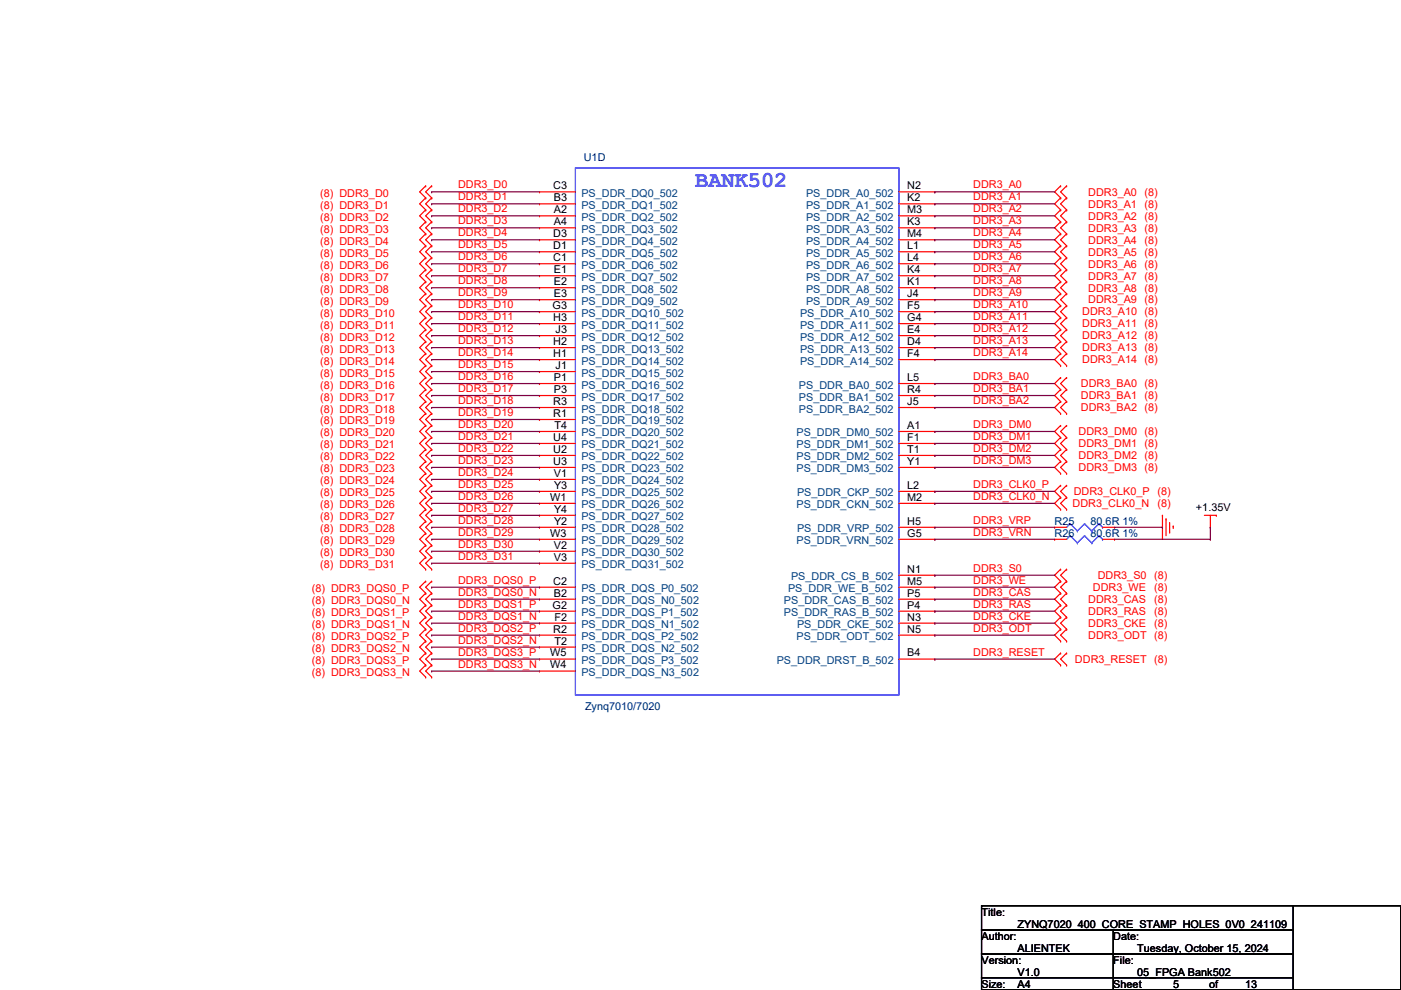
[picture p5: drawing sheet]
<svg xmlns="http://www.w3.org/2000/svg" width="297mm" height="210mm" viewBox="0 0 297 210" stroke-linecap="round" stroke-linejoin="round" font-family="sans-serif">
<defs><g id="words">
<text font-size="4.8" fill="#00f" x="147.4" y="39.7">BANK502</text>
<g font-size="2.3" fill="#000080">
<text x="123.8" y="34.1">U1D</text>
<text x="223.6" y="113.9">R26</text>
<text x="223.6" y="111.3">R25</text>
<text x="231.2" y="113.9">80.6R 1%</text>
<text x="231.2" y="111.3">80.6R 1%</text>
<text x="124" y="150.5">Zynq7010/7020</text>
</g>
<g font-size="2.3" fill="#f00">
<text x="67.9" y="41.7">(8) DDR3_D0</text>
<text x="97.1" y="40">DDR3_D0</text>
<text x="206.3" y="40">DDR3_A0</text>
<text x="230.7" y="41.5">DDR3_A0 (8)</text>
<text x="67.9" y="44.3">(8) DDR3_D1</text>
<text x="67.9" y="46.8">(8) DDR3_D2</text>
<text x="97.1" y="42.5">DDR3_D1</text>
<text x="97.1" y="45">DDR3_D2</text>
<text x="97.1" y="47.6">DDR3_D3</text>
<text x="206.3" y="42.5">DDR3_A1</text>
<text x="206.3" y="45">DDR3_A2</text>
<text x="206.3" y="47.6">DDR3_A3</text>
<text x="230.7" y="44">DDR3_A1 (8)</text>
<text x="230.7" y="46.6">DDR3_A2 (8)</text>
<text x="67.9" y="49.4">(8) DDR3_D3</text>
<text x="67.9" y="51.9">(8) DDR3_D4</text>
<text x="97.1" y="50.1">DDR3_D4</text>
<text x="97.1" y="52.7">DDR3_D5</text>
<text x="206.3" y="50.1">DDR3_A4</text>
<text x="206.3" y="52.7">DDR3_A5</text>
<text x="230.7" y="49.1">DDR3_A3 (8)</text>
<text x="230.7" y="51.6">DDR3_A4 (8)</text>
<text x="67.9" y="54.4">(8) DDR3_D5</text>
<text x="67.9" y="57">(8) DDR3_D6</text>
<text x="67.9" y="59.5">(8) DDR3_D7</text>
<text x="97.1" y="55.2">DDR3_D6</text>
<text x="97.1" y="57.7">DDR3_D7</text>
<text x="206.3" y="55.2">DDR3_A6</text>
<text x="206.3" y="57.7">DDR3_A7</text>
<text x="230.7" y="54.2">DDR3_A5 (8)</text>
<text x="230.7" y="56.7">DDR3_A6 (8)</text>
<text x="230.7" y="59.3">DDR3_A7 (8)</text>
<text x="67.9" y="62.1">(8) DDR3_D8</text>
<text x="67.9" y="64.6">(8) DDR3_D9</text>
<text x="97.1" y="60.3">DDR3_D8</text>
<text x="97.1" y="62.8">DDR3_D9</text>
<text x="97.1" y="65.4">DDR3_D10</text>
<text x="206.3" y="60.3">DDR3_A8</text>
<text x="206.3" y="62.8">DDR3_A9</text>
<text x="206.3" y="65.4">DDR3_A10</text>
<text x="230.7" y="61.8">DDR3_A8 (8)</text>
<text x="230.7" y="64.3">DDR3_A9 (8)</text>
<text x="67.9" y="67.1">(8) DDR3_D10</text>
<text x="67.9" y="69.7">(8) DDR3_D11</text>
<text x="97.1" y="67.9">DDR3_D11</text>
<text x="97.1" y="70.4">DDR3_D12</text>
<text x="206.3" y="67.9">DDR3_A11</text>
<text x="206.3" y="70.4">DDR3_A12</text>
<text x="229.4" y="66.9">DDR3_A10 (8)</text>
<text x="229.4" y="69.4">DDR3_A11 (8)</text>
<text x="229.4" y="72">DDR3_A12 (8)</text>
<text x="67.9" y="72.2">(8) DDR3_D12</text>
<text x="67.9" y="74.8">(8) DDR3_D13</text>
<text x="67.9" y="77.3">(8) DDR3_D14</text>
<text x="97.1" y="73">DDR3_D13</text>
<text x="97.1" y="75.5">DDR3_D14</text>
<text x="206.3" y="73">DDR3_A13</text>
<text x="206.3" y="75.5">DDR3_A14</text>
<text x="229.4" y="74.5">DDR3_A13 (8)</text>
<text x="229.4" y="77">DDR3_A14 (8)</text>
<text x="67.9" y="79.8">(8) DDR3_D15</text>
<text x="67.9" y="82.4">(8) DDR3_D16</text>
<text x="97.1" y="78.1">DDR3_D15</text>
<text x="97.1" y="80.6">DDR3_D16</text>
<text x="97.1" y="83.1">DDR3_D17</text>
<text x="206.3" y="80.6">DDR3_BA0</text>
<text x="206.3" y="83.1">DDR3_BA1</text>
<text x="229.2" y="82.1">DDR3_BA0 (8)</text>
<text x="67.9" y="84.9">(8) DDR3_D17</text>
<text x="67.9" y="87.5">(8) DDR3_D18</text>
<text x="97.1" y="88.2">DDR3_D19</text>
<text x="97.1" y="85.7">DDR3_D18</text>
<text x="206.3" y="85.7">DDR3_BA2</text>
<text x="229.2" y="84.7">DDR3_BA1 (8)</text>
<text x="229.2" y="87.2">DDR3_BA2 (8)</text>
<text x="67.9" y="92.5">(8) DDR3_D20</text>
<text x="67.9" y="90">(8) DDR3_D19</text>
<text x="67.9" y="95.1">(8) DDR3_D21</text>
<text x="97.1" y="90.8">DDR3_D20</text>
<text x="97.1" y="93.3">DDR3_D21</text>
<text x="97.1" y="95.8">DDR3_D22</text>
<text x="206.3" y="90.8">DDR3_DM0</text>
<text x="206.3" y="93.3">DDR3_DM1</text>
<text x="206.3" y="95.8">DDR3_DM2</text>
<text x="228.7" y="92.3">DDR3_DM0 (8)</text>
<text x="228.7" y="94.8">DDR3_DM1 (8)</text>
<text x="67.9" y="97.6">(8) DDR3_D22</text>
<text x="67.9" y="100.2">(8) DDR3_D23</text>
<text x="97.1" y="98.4">DDR3_D23</text>
<text x="97.1" y="100.9">DDR3_D24</text>
<text x="206.3" y="98.4">DDR3_DM3</text>
<text x="228.7" y="97.4">DDR3_DM2 (8)</text>
<text x="228.7" y="99.9">DDR3_DM3 (8)</text>
<text x="67.9" y="102.7">(8) DDR3_D24</text>
<text x="67.9" y="105.2">(8) DDR3_D25</text>
<text x="67.9" y="107.8">(8) DDR3_D26</text>
<text x="97.1" y="103.5">DDR3_D25</text>
<text x="97.1" y="106">DDR3_D26</text>
<text x="206.3" y="103.5">DDR3_CLK0_P</text>
<text x="206.3" y="106">DDR3_CLK0_N</text>
<text x="227.4" y="107.5">DDR3_CLK0_N</text>
<text x="227.7" y="105">DDR3_CLK0_P</text>
<text x="245.4" y="107.5">(8)</text>
<text x="245.4" y="105">(8)</text>
<text x="67.9" y="110.3">(8) DDR3_D27</text>
<text x="67.9" y="112.9">(8) DDR3_D28</text>
<text x="97.1" y="108.5">DDR3_D27</text>
<text x="97.1" y="111.1">DDR3_D28</text>
<text x="97.1" y="113.6">DDR3_D29</text>
<text x="206.3" y="111.1">DDR3_VRP</text>
<text x="206.3" y="113.6">DDR3_VRN</text>
<text x="67.9" y="115.4">(8) DDR3_D29</text>
<text x="67.9" y="117.9">(8) DDR3_D30</text>
<text x="97.1" y="116.2">DDR3_D30</text>
<text x="97.1" y="118.7">DDR3_D31</text>
<text x="66.1" y="125.6">(8) DDR3_DQS0_P</text>
<text x="67.9" y="120.5">(8) DDR3_D31</text>
<text x="97.1" y="123.8">DDR3_DQS0_P</text>
<text x="206.3" y="121.2">DDR3_S0</text>
<text x="206.3" y="123.8">DDR3_WE</text>
<text x="231.7" y="125.3">DDR3_WE</text>
<text x="232.7" y="122.8">DDR3_S0 (8)</text>
<text x="244.7" y="125.3">(8)</text>
<text x="66.1" y="128.1">(8) DDR3_DQS0_N</text>
<text x="66.1" y="130.6">(8) DDR3_DQS1_P</text>
<text x="97.1" y="126.3">DDR3_DQS0_N</text>
<text x="97.1" y="128.9">DDR3_DQS1_P</text>
<text x="97.1" y="131.4">DDR3_DQS1_N</text>
<text x="206.3" y="126.3">DDR3_CAS</text>
<text x="206.3" y="128.9">DDR3_RAS</text>
<text x="206.3" y="131.4">DDR3_CKE</text>
<text x="230.7" y="127.8">DDR3_CAS</text>
<text x="230.7" y="130.4">DDR3_RAS</text>
<text x="244.7" y="127.8">(8)</text>
<text x="244.7" y="130.4">(8)</text>
<text x="66.1" y="133.2">(8) DDR3_DQS1_N</text>
<text x="66.1" y="135.7">(8) DDR3_DQS2_P</text>
<text x="97.1" y="133.9">DDR3_DQS2_P</text>
<text x="97.1" y="136.5">DDR3_DQS2_N</text>
<text x="206.3" y="133.9">DDR3_ODT</text>
<text x="230.7" y="132.9">DDR3_CKE</text>
<text x="230.7" y="135.5">DDR3_ODT (8)</text>
<text x="244.7" y="132.9">(8)</text>
<text x="66.1" y="138.3">(8) DDR3_DQS2_N</text>
<text x="66.1" y="143.3">(8) DDR3_DQS3_N</text>
<text x="66.1" y="140.8">(8) DDR3_DQS3_P</text>
<text x="97.1" y="139">DDR3_DQS3_P</text>
<text x="97.1" y="141.6">DDR3_DQS3_N</text>
<text x="206.3" y="139">DDR3_RESET</text>
<text x="227.9" y="140.5">DDR3_RESET (8)</text>
</g>
<g font-size="2.3">
<text x="117.3" y="40.1">C3</text>
<text x="192.4" y="40.1">N2</text>
<text x="117.4" y="42.7">B3</text>
<text x="117.4" y="45.2">A2</text>
<text x="117.4" y="47.8">A4</text>
<text x="192.4" y="42.7">K2</text>
<text x="192.4" y="45.2">M3</text>
<text x="192.4" y="47.8">K3</text>
<text x="117.3" y="50.3">D3</text>
<text x="117.3" y="52.8">D1</text>
<text x="192.4" y="50.3">M4</text>
<text x="192.4" y="52.8">L1</text>
<text x="117.3" y="55.4">C1</text>
<text x="117.4" y="57.9">E1</text>
<text x="192.4" y="55.4">L4</text>
<text x="192.4" y="57.9">K4</text>
<text x="117.2" y="65.5">G3</text>
<text x="117.4" y="60.5">E2</text>
<text x="117.4" y="63">E3</text>
<text x="192.4" y="60.5">K1</text>
<text x="192.4" y="63">J4</text>
<text x="192.4" y="65.5">F5</text>
<text x="117.3" y="68.1">H3</text>
<text x="117.8" y="70.6">J3</text>
<text x="192.4" y="68.1">G4</text>
<text x="192.4" y="70.6">E4</text>
<text x="117.3" y="73.2">H2</text>
<text x="117.3" y="75.7">H1</text>
<text x="192.4" y="73.2">D4</text>
<text x="192.4" y="75.7">F4</text>
<text x="117.4" y="80.8">P1</text>
<text x="117.4" y="83.3">P3</text>
<text x="117.8" y="78.2">J1</text>
<text x="192.4" y="80.8">L5</text>
<text x="192.4" y="83.3">R4</text>
<text x="117.3" y="85.9">R3</text>
<text x="117.3" y="88.4">R1</text>
<text x="192.4" y="85.9">J5</text>
<text x="117.3" y="93.5">U4</text>
<text x="117.6" y="90.9">T4</text>
<text x="192.4" y="90.9">A1</text>
<text x="192.4" y="93.5">F1</text>
<text x="117.3" y="96">U2</text>
<text x="117.3" y="98.6">U3</text>
<text x="117.4" y="101.1">V1</text>
<text x="192.4" y="96">T1</text>
<text x="192.4" y="98.6">Y1</text>
<text x="116.7" y="106.2">W1</text>
<text x="117.5" y="103.6">Y3</text>
<text x="192.4" y="103.6">L2</text>
<text x="192.4" y="106.2">M2</text>
<text x="116.7" y="113.8">W3</text>
<text x="117.5" y="108.7">Y4</text>
<text x="117.5" y="111.3">Y2</text>
<text x="192.4" y="111.3">H5</text>
<text x="192.4" y="113.8">G5</text>
<text x="253.6" y="108.3">+1.35V</text>
<text x="117.4" y="116.3">V2</text>
<text x="117.4" y="118.9">V3</text>
<text x="117.3" y="124">C2</text>
<text x="192.4" y="121.4">N1</text>
<text x="192.4" y="124">M5</text>
<text x="117.2" y="129">G2</text>
<text x="117.4" y="126.5">B2</text>
<text x="117.6" y="131.6">F2</text>
<text x="192.4" y="131.6">N3</text>
<text x="192.4" y="126.5">P5</text>
<text x="192.4" y="129">P4</text>
<text x="117.3" y="134.1">R2</text>
<text x="117.6" y="136.7">T2</text>
<text x="192.4" y="134.1">N5</text>
<text x="116.7" y="139.2">W5</text>
<text x="116.7" y="141.7">W4</text>
<text x="192.4" y="139.2">B4</text>
<text x="208.1" y="194.1">Title:</text>
<text x="215.7" y="196.7">ZYNQ7020_400_CORE_STAMP_HOLES_0V0_241109</text>
<text x="208.1" y="199.2">Author:</text>
<text x="215.7" y="201.8">ALIENTEK</text>
<text x="236" y="199.2">Date:</text>
<text x="241.1" y="201.8">Tuesday, October 15, 2024</text>
<text x="208.1" y="204.3">Version:</text>
<text x="208.1" y="209.4">Size:</text>
<text x="215.7" y="209.4">A4</text>
<text x="215.7" y="206.8">V1.0</text>
<text x="236" y="204.3">File:</text>
<text x="236" y="209.4">Sheet</text>
<text x="241.1" y="206.8">05_FPGA Bank502</text>
<text x="248.7" y="209.4">5</text>
<text x="256.4" y="209.4">of</text>
<text x="264" y="209.4">13</text>
</g>
<g font-size="2.3" fill="#004080">
<text x="123.3" y="41.7">PS_DDR_DQ0_502</text>
<text x="170.9" y="41.7">PS_DDR_A0_502</text>
<text x="123.3" y="44.3">PS_DDR_DQ1_502</text>
<text x="123.3" y="46.8">PS_DDR_DQ2_502</text>
<text x="170.9" y="44.3">PS_DDR_A1_502</text>
<text x="170.9" y="46.8">PS_DDR_A2_502</text>
<text x="123.3" y="49.4">PS_DDR_DQ3_502</text>
<text x="123.3" y="51.9">PS_DDR_DQ4_502</text>
<text x="170.9" y="49.4">PS_DDR_A3_502</text>
<text x="170.9" y="51.9">PS_DDR_A4_502</text>
<text x="123.3" y="54.4">PS_DDR_DQ5_502</text>
<text x="123.3" y="57">PS_DDR_DQ6_502</text>
<text x="123.3" y="59.5">PS_DDR_DQ7_502</text>
<text x="170.9" y="54.4">PS_DDR_A5_502</text>
<text x="170.9" y="57">PS_DDR_A6_502</text>
<text x="170.9" y="59.5">PS_DDR_A7_502</text>
<text x="123.3" y="62.1">PS_DDR_DQ8_502</text>
<text x="123.3" y="64.6">PS_DDR_DQ9_502</text>
<text x="170.9" y="62.1">PS_DDR_A8_502</text>
<text x="170.9" y="64.6">PS_DDR_A9_502</text>
<text x="123.3" y="67.1">PS_DDR_DQ10_502</text>
<text x="123.3" y="69.7">PS_DDR_DQ11_502</text>
<text x="169.6" y="67.1">PS_DDR_A10_502</text>
<text x="169.6" y="69.7">PS_DDR_A11_502</text>
<text x="123.3" y="72.2">PS_DDR_DQ12_502</text>
<text x="123.3" y="74.8">PS_DDR_DQ13_502</text>
<text x="123.3" y="77.3">PS_DDR_DQ14_502</text>
<text x="169.6" y="72.2">PS_DDR_A12_502</text>
<text x="169.6" y="74.8">PS_DDR_A13_502</text>
<text x="169.6" y="77.3">PS_DDR_A14_502</text>
<text x="123.3" y="79.8">PS_DDR_DQ15_502</text>
<text x="123.3" y="82.4">PS_DDR_DQ16_502</text>
<text x="169.4" y="82.4">PS_DDR_BA0_502</text>
<text x="123.3" y="84.9">PS_DDR_DQ17_502</text>
<text x="123.3" y="87.5">PS_DDR_DQ18_502</text>
<text x="169.4" y="84.9">PS_DDR_BA1_502</text>
<text x="169.4" y="87.5">PS_DDR_BA2_502</text>
<text x="123.3" y="90">PS_DDR_DQ19_502</text>
<text x="123.3" y="92.5">PS_DDR_DQ20_502</text>
<text x="123.3" y="95.1">PS_DDR_DQ21_502</text>
<text x="168.9" y="92.5">PS_DDR_DM0_502</text>
<text x="168.9" y="95.1">PS_DDR_DM1_502</text>
<text x="123.3" y="97.6">PS_DDR_DQ22_502</text>
<text x="123.3" y="100.2">PS_DDR_DQ23_502</text>
<text x="168.9" y="97.6">PS_DDR_DM2_502</text>
<text x="168.9" y="100.2">PS_DDR_DM3_502</text>
<text x="123.3" y="102.7">PS_DDR_DQ24_502</text>
<text x="123.3" y="105.2">PS_DDR_DQ25_502</text>
<text x="123.3" y="107.8">PS_DDR_DQ26_502</text>
<text x="168.9" y="107.8">PS_DDR_CKN_502</text>
<text x="169" y="105.2">PS_DDR_CKP_502</text>
<text x="123.3" y="110.3">PS_DDR_DQ27_502</text>
<text x="123.3" y="112.9">PS_DDR_DQ28_502</text>
<text x="169" y="112.9">PS_DDR_VRP_502</text>
<text x="123.3" y="115.4">PS_DDR_DQ29_502</text>
<text x="123.3" y="117.9">PS_DDR_DQ30_502</text>
<text x="168.9" y="115.4">PS_DDR_VRN_502</text>
<text x="123.3" y="120.5">PS_DDR_DQ31_502</text>
<text x="123.3" y="125.6">PS_DDR_DQS_P0_502</text>
<text x="167.1" y="125.6">PS_DDR_WE_B_502</text>
<text x="167.7" y="123">PS_DDR_CS_B_502</text>
<text x="123.3" y="128.1">PS_DDR_DQS_N0_502</text>
<text x="123.3" y="130.6">PS_DDR_DQS_P1_502</text>
<text x="166.2" y="128.1">PS_DDR_CAS_B_502</text>
<text x="166.2" y="130.6">PS_DDR_RAS_B_502</text>
<text x="123.3" y="133.2">PS_DDR_DQS_N1_502</text>
<text x="123.3" y="135.7">PS_DDR_DQS_P2_502</text>
<text x="168.9" y="135.7">PS_DDR_ODT_502</text>
<text x="169" y="133.2">PS_DDR_CKE_502</text>
<text x="123.3" y="138.3">PS_DDR_DQS_N2_502</text>
<text x="123.3" y="140.8">PS_DDR_DQS_P3_502</text>
<text x="123.3" y="143.3">PS_DDR_DQS_N3_502</text>
<text x="164.7" y="140.8">PS_DDR_DRST_B_502</text>
</g>
</g></defs>
<g fill="none" stroke="#f00" stroke-width=".25">
<path d="M90.3 39.4h.1M90.3 39.4l-1.3 1.3 1.3 1.3M91.5 39.4h.1M91.5 39.4l-1.2 1.3 1.2 1.3M224.9 39.4h.1M224.9 39.4l-1.3 1.3 1.3 1.3M226.1 39.4h.1M226.1 39.4l-1.2 1.3 1.2 1.3M90.3 42h.1M90.3 44.5h.1M90.3 47h.1M90.3 49.6h.1"/>
<path d="M90.3 52.1h.1M90.3 54.7h.1M90.3 57.2h.1M90.3 59.7h.1M90.3 42l-1.3 1.2 1.3 1.3M90.3 44.5l-1.3 1.3 1.3 1.2M90.3 47l-1.3 1.3 1.3 1.3M90.3 49.6l-1.3 1.2 1.3 1.3M90.3 52.1l-1.3 1.3 1.3 1.3M90.3 54.7l-1.3 1.2 1.3 1.3M90.3 57.2l-1.3 1.3 1.3 1.2M90.3 59.7l-1.3 1.3 1.3 1.3"/>
<path d="M91.5 42h.1M91.5 44.5h.1M91.5 47h.1M91.5 49.6h.1M91.5 52.1h.1M91.5 54.7h.1M91.5 57.2h.1M91.5 59.7h.1M91.5 42l-1.2 1.2 1.2 1.3M91.5 44.5l-1.2 1.3 1.2 1.2M91.5 47l-1.2 1.3 1.2 1.3M91.5 49.6l-1.2 1.2 1.2 1.3"/>
<path d="M91.5 52.1l-1.2 1.3 1.2 1.3M91.5 54.7l-1.2 1.2 1.2 1.3M91.5 57.2l-1.2 1.3 1.2 1.2M91.5 59.7l-1.2 1.3 1.2 1.3M224.9 42h.1M224.9 44.5h.1M224.9 47h.1M224.9 49.6h.1M224.9 52.1h.1M224.9 54.7h.1M224.9 57.2h.1M224.9 59.7h.1"/>
<path d="M224.9 42l-1.3 1.2 1.3 1.3M224.9 44.5l-1.3 1.3 1.3 1.2M224.9 47l-1.3 1.3 1.3 1.3M224.9 49.6l-1.3 1.2 1.3 1.3M224.9 52.1l-1.3 1.3 1.3 1.3M224.9 54.7l-1.3 1.2 1.3 1.3M224.9 57.2l-1.3 1.3 1.3 1.2M224.9 59.7l-1.3 1.3 1.3 1.3M226.1 42h.1M226.1 44.5h.1M226.1 47h.1M226.1 49.6h.1"/>
<path d="M226.1 52.1h.1M226.1 54.7h.1M226.1 57.2h.1M226.1 59.7h.1M226.1 42l-1.2 1.2 1.2 1.3M226.1 44.5l-1.2 1.3 1.2 1.2M226.1 47l-1.2 1.3 1.2 1.3M226.1 49.6l-1.2 1.2 1.2 1.3M226.1 52.1l-1.2 1.3 1.2 1.3M226.1 54.7l-1.2 1.2 1.2 1.3M226.1 57.2l-1.2 1.3 1.2 1.2M226.1 59.7l-1.2 1.3 1.2 1.3"/>
<path d="M90.3 62.3h.1M90.3 64.8h.1M90.3 67.4h.1M90.3 69.9h.1M90.3 72.4h.1M90.3 75h.1M90.3 77.5h.1M90.3 62.3l-1.3 1.2 1.3 1.3M90.3 64.8l-1.3 1.3 1.3 1.3M90.3 67.4l-1.3 1.2 1.3 1.3M90.3 69.9l-1.3 1.3 1.3 1.2M90.3 72.4l-1.3 1.3 1.3 1.3"/>
<path d="M90.3 75l-1.3 1.2 1.3 1.3M90.3 77.5l-1.3 1.3 1.3 1.3M91.5 62.3h.1M91.5 64.8h.1M91.5 67.4h.1M91.5 69.9h.1M91.5 72.4h.1M91.5 75h.1M91.5 77.5h.1M91.5 62.3l-1.2 1.2 1.2 1.3M91.5 64.8l-1.2 1.3 1.2 1.3M91.5 67.4l-1.2 1.2 1.2 1.3"/>
<path d="M91.5 69.9l-1.2 1.3 1.2 1.2M91.5 72.4l-1.2 1.3 1.2 1.3M91.5 75l-1.2 1.2 1.2 1.3M91.5 77.5l-1.2 1.3 1.2 1.3M224.9 62.3h.1M224.9 64.8h.1M224.9 67.4h.1M224.9 69.9h.1M224.9 72.4h.1M224.9 75h.1M224.9 77.5h.1M224.9 62.3l-1.3 1.2 1.3 1.3"/>
<path d="M224.9 64.8l-1.3 1.3 1.3 1.3M224.9 67.4l-1.3 1.2 1.3 1.3M224.9 69.9l-1.3 1.3 1.3 1.2M224.9 72.4l-1.3 1.3 1.3 1.3M224.9 75l-1.3 1.2 1.3 1.3M226.1 62.3h.1M226.1 64.8h.1M226.1 67.4h.1M226.1 69.9h.1M226.1 72.4h.1M226.1 75h.1M226.1 77.5h.1"/>
<path d="M226.1 62.3l-1.2 1.2 1.2 1.3M226.1 64.8l-1.2 1.3 1.2 1.3M226.1 67.4l-1.2 1.2 1.2 1.3M226.1 69.9l-1.2 1.3 1.2 1.2M226.1 72.4l-1.2 1.3 1.2 1.3M226.1 75l-1.2 1.2 1.2 1.3M90.3 80.1h.1M90.3 82.6h.1M90.3 85.1h.1M90.3 87.7h.1M90.3 90.2h.1M90.3 92.8h.1"/>
<path d="M90.3 95.3h.1M90.3 97.8h.1M90.3 80.1l-1.3 1.2 1.3 1.3M90.3 82.6l-1.3 1.3 1.3 1.2M90.3 85.1l-1.3 1.3 1.3 1.3M90.3 90.2l-1.3 1.3 1.3 1.3M90.3 87.7l-1.3 1.2 1.3 1.3M90.3 92.8l-1.3 1.2 1.3 1.3M90.3 95.3l-1.3 1.3 1.3 1.2M90.3 97.8l-1.3 1.3 1.3 1.3M91.5 80.1h.1M91.5 82.6h.1"/>
<path d="M91.5 85.1h.1M91.5 87.7h.1M91.5 90.2h.1M91.5 92.8h.1M91.5 95.3h.1M91.5 97.8h.1M91.5 80.1l-1.2 1.2 1.2 1.3M91.5 82.6l-1.2 1.3 1.2 1.2M91.5 85.1l-1.2 1.3 1.2 1.3M91.5 90.2l-1.2 1.3 1.2 1.3M91.5 87.7l-1.2 1.2 1.2 1.3M91.5 92.8l-1.2 1.2 1.2 1.3"/>
<path d="M91.5 95.3l-1.2 1.3 1.2 1.2M91.5 97.8l-1.2 1.3 1.2 1.3M224.9 80.1h.1M224.9 82.6h.1M224.9 85.1h.1M224.9 87.7h.1M224.9 90.2h.1M224.9 92.8h.1M224.9 95.3h.1M224.9 97.8h.1M224.9 80.1l-1.3 1.2 1.3 1.3M224.9 82.6l-1.3 1.3 1.3 1.2"/>
<path d="M224.9 85.1l-1.3 1.3 1.3 1.3M224.9 90.2l-1.3 1.3 1.3 1.3M224.9 92.8l-1.3 1.2 1.3 1.3M224.9 95.3l-1.3 1.3 1.3 1.2M224.9 97.8l-1.3 1.3 1.3 1.3M226.1 82.6h.1M226.1 80.1h.1M226.1 85.1h.1M226.1 87.7h.1M226.1 92.8h.1M226.1 90.2h.1M226.1 95.3h.1"/>
<path d="M226.1 97.8h.1M226.1 80.1l-1.2 1.2 1.2 1.3M226.1 82.6l-1.2 1.3 1.2 1.2M226.1 85.1l-1.2 1.3 1.2 1.3M226.1 90.2l-1.2 1.3 1.2 1.3M226.1 92.8l-1.2 1.2 1.2 1.3M226.1 95.3l-1.2 1.3 1.2 1.2M226.1 97.8l-1.2 1.3 1.2 1.3M90.3 100.4h.1M90.3 102.9h.1M90.3 105.5h.1M90.3 108h.1"/>
<path d="M90.3 110.5h.1M90.3 113.1h.1M90.3 115.6h.1M90.3 118.2h.1M90.3 100.4l-1.3 1.2 1.3 1.3M90.3 102.9l-1.3 1.3 1.3 1.3M90.3 105.5l-1.3 1.2 1.3 1.3M90.3 108l-1.3 1.3 1.3 1.2M90.3 110.5l-1.3 1.3 1.3 1.3M90.3 113.1l-1.3 1.2 1.3 1.3M90.3 115.6l-1.3 1.3 1.3 1.3M90.3 118.2l-1.3 1.2 1.3 1.3"/>
<path d="M91.5 100.4h.1M91.5 102.9h.1M91.5 105.5h.1M91.5 108h.1M91.5 110.5h.1M91.5 113.1h.1M91.5 115.6h.1M91.5 118.2h.1M91.5 100.4l-1.2 1.2 1.2 1.3M91.5 102.9l-1.2 1.3 1.2 1.3M91.5 105.5l-1.2 1.2 1.2 1.3M91.5 108l-1.2 1.3 1.2 1.2"/>
<path d="M91.5 110.5l-1.2 1.3 1.2 1.3M91.5 113.1l-1.2 1.2 1.2 1.3M91.5 115.6l-1.2 1.3 1.2 1.3M91.5 118.2l-1.2 1.2 1.2 1.3M224.9 100.4h.1M224.9 102.9h.1M224.9 105.5h.1M224.9 108h.1M224.9 102.9l-1.3 1.3 1.3 1.3M224.9 105.5l-1.3 1.2 1.3 1.3M226.1 100.4h.1M226.1 105.5h.1"/>
<path d="M226.1 102.9h.1M226.1 108h.1M226.1 102.9l-1.2 1.3 1.2 1.3M226.1 105.5l-1.2 1.2 1.2 1.3M246.5 109.3h.1M246.5 109.3v5M247.2 110h.1M247.2 110v3.6M248 112.8h.1M248 110.8v2M248.7 111.5h.1M248.7 111.5v.6"/>
<path d="M255.4 109.3h2.5M256.6 111.8h.1M256.6 109.3v2.5M257.9 109.3h.1M90.3 120.7h.1M90.3 123.2h.1M90.3 125.8h.1M90.3 128.3h.1M90.3 130.9h.1M90.3 133.4h.1M90.3 135.9h.1M90.3 138.5h.1"/>
<path d="M90.3 123.2l-1.3 1.3 1.3 1.3M90.3 125.8l-1.3 1.2 1.3 1.3M90.3 128.3l-1.3 1.3 1.3 1.3M90.3 130.9l-1.3 1.2 1.3 1.3M90.3 133.4l-1.3 1.3 1.3 1.2M90.3 135.9l-1.3 1.3 1.3 1.3M90.3 138.5l-1.3 1.2 1.3 1.3M91.5 120.7h.1M91.5 123.2h.1M91.5 125.8h.1M91.5 128.3h.1M91.5 130.9h.1"/>
<path d="M91.5 133.4h.1M91.5 135.9h.1M91.5 138.5h.1M91.5 123.2l-1.2 1.3 1.2 1.3M91.5 125.8l-1.2 1.2 1.2 1.3M91.5 128.3l-1.2 1.3 1.2 1.3M91.5 130.9l-1.2 1.2 1.2 1.3M91.5 133.4l-1.2 1.3 1.2 1.2M91.5 135.9l-1.2 1.3 1.2 1.3M91.5 138.5l-1.2 1.2 1.2 1.3M224.9 120.7h.1M224.9 123.2h.1"/>
<path d="M224.9 125.8h.1M224.9 128.3h.1M224.9 130.9h.1M224.9 133.4h.1M224.9 135.9h.1M224.9 138.5h.1M224.9 120.7l-1.3 1.3 1.3 1.2M224.9 123.2l-1.3 1.3 1.3 1.3M224.9 125.8l-1.3 1.2 1.3 1.3M224.9 128.3l-1.3 1.3 1.3 1.3M224.9 130.9l-1.3 1.2 1.3 1.3M224.9 133.4l-1.3 1.3 1.3 1.2"/>
<path d="M224.9 138.5l-1.3 1.2 1.3 1.3M226.1 123.2h.1M226.1 120.7h.1M226.1 125.8h.1M226.1 128.3h.1M226.1 130.9h.1M226.1 133.4h.1M226.1 135.9h.1M226.1 138.5h.1M226.1 120.7l-1.2 1.3 1.2 1.2M226.1 123.2l-1.2 1.3 1.2 1.3M226.1 125.8l-1.2 1.2 1.2 1.3"/>
<path d="M226.1 128.3l-1.2 1.3 1.2 1.3M226.1 130.9l-1.2 1.2 1.2 1.3M226.1 133.4l-1.2 1.3 1.2 1.2M226.1 138.5l-1.2 1.2 1.2 1.3M90.3 141h.1M90.3 143.6h.1M90.3 141l-1.3 1.3 1.3 1.3M91.5 141h.1M91.5 143.6h.1M91.5 141l-1.2 1.3 1.2 1.3M224.9 141h.1M226.1 141h.1"/>
</g>
<path d="M208.1 197.1h27.9v5.1h-27.9zM208.1 192.1h66v5h-66zM208.1 202.2h27.9v5.1h-27.9zM208.1 207.3h27.9v2.5h-27.9zM236 202.2h38.1v5.1h-38.1zM236 207.3h38.1v2.5h-38.1z" fill="none" stroke="#000" stroke-width=".25"/>
<path d="M276.5 193.4h18.7v15.2h-18.7z" fill-rule="evenodd" fill="#fff"/>
<g fill="none" stroke="#000" stroke-width=".25">
<path d="M208.1 197.1h27.9v5.1h-27.9zM208.1 192.1h66v5h-66zM236 197.1h38.1v5.1h-38.1zM274.1 192.1h22.9M297 192.1h.1M297 192.1v17.7M208.1 202.2h27.9v5.1h-27.9zM208.1 207.3h27.9v2.5h-27.9zM236 202.2h38.1v5.1h-38.1zM236 207.3h38.1v2.5h-38.1zM274.1 209.8h.1M274.1 209.8h22.9"/>
<path d="M297 209.8h.1"/>
</g>
<path d="M276.5 193.4h18.7v15.2h-18.7z" fill-rule="evenodd" fill="#fff"/>
<g fill="none" stroke="#000" stroke-width=".25">
<path d="M208.1 197.1h27.9v5.1h-27.9zM208.1 192.1h66v5h-66zM236 197.1h38.1v5.1h-38.1zM274.1 192.1h22.9M297 192.1h.1M297 192.1v17.7M208.1 202.2h27.9v5.1h-27.9zM208.1 207.3h27.9v2.5h-27.9zM236 202.2h38.1v5.1h-38.1zM236 207.3h38.1v2.5h-38.1zM274.1 209.8h.1M274.1 209.8h22.9"/>
<path d="M297 209.8h.1"/>
</g>
<path d="M276.5 193.4h18.7v15.2h-18.7z" fill-rule="evenodd" fill="#fff"/>
<path d="M236 197.1h38.1v5.1h-38.1zM274.1 192.1h22.9M297 192.1h.1M297 192.1v17.7M274.1 209.8h.1M274.1 209.8h22.9M297 209.8h.1" fill="none" stroke="#000" stroke-width=".25"/>
<g fill="none" stroke="#00f" stroke-width=".25">
<path d="M122 35.6h68.6v111.8h-68.6zM226.9 113.6h.1M226.9 111h.1M226.9 113.6l-.8 .7M226.9 113.6l1.5 1.5M226.9 111l-.8 .8M226.9 111l1.5 1.6M228.4 115.1h.1M228.4 112.6h.1M230 113.6h.1M230 111h.1M230 113.6l-1.6 1.5"/>
<path d="M230 113.6l1.5 1.5M230 111l-1.6 1.6M230 111l1.5 1.6M231.5 115.1h.1M231.5 112.6h.1M233 113.6h.1M233 111h.1M233 113.6l-1.5 1.5M233 113.6l.8 .7M233 111l-1.5 1.6M233 111l.8 .8M233.8 114.3h.1"/>
<path d="M233.8 111.8h.1"/>
</g>
<g fill="none" stroke="#f00" stroke-width=".25">
<path d="M114.4 40.7h.1M114.4 43.2h.1M114.4 45.8h.1M114.4 48.3h.1M114.4 50.8h.1M114.4 53.4h.1M114.4 55.9h.1M114.4 58.5h.1M114.4 40.7h7.6M114.4 43.2h7.6M114.4 45.8h7.6M114.4 48.3h7.6"/>
<path d="M114.4 50.8h7.6M114.4 53.4h7.6M114.4 55.9h7.6M114.4 58.5h7.6M190.6 40.7h7.6M190.6 43.2h7.6M190.6 45.8h7.6M190.6 48.3h7.6M190.6 50.8h7.6M190.6 53.4h7.6M190.6 55.9h7.6M190.6 58.5h7.6"/>
<path d="M198.2 40.7h.1M198.2 43.2h.1M198.2 45.8h.1M198.2 48.3h.1M198.2 50.8h.1M198.2 53.4h.1M198.2 55.9h.1M198.2 58.5h.1M114.4 61h.1M114.4 63.5h.1M114.4 66.1h.1M114.4 68.6h.1"/>
<path d="M114.4 71.2h.1M114.4 73.7h.1M114.4 76.2h.1M114.4 78.8h.1M114.4 61h7.6M114.4 63.5h7.6M114.4 66.1h7.6M114.4 68.6h7.6M114.4 71.2h7.6M114.4 73.7h7.6M114.4 76.2h7.6M114.4 78.8h7.6"/>
<path d="M190.6 61h7.6M190.6 63.5h7.6M190.6 66.1h7.6M190.6 68.6h7.6M190.6 71.2h7.6M190.6 73.7h7.6M190.6 76.2h7.6M198.2 61h.1M198.2 63.5h.1M198.2 66.1h.1M198.2 68.6h.1M198.2 71.2h.1"/>
<path d="M198.2 73.7h.1M198.2 76.2h.1M114.4 81.3h.1M114.4 83.9h.1M114.4 86.4h.1M114.4 88.9h.1M114.4 91.5h.1M114.4 94h.1M114.4 96.6h.1M114.4 99.1h.1M114.4 81.3h7.6M114.4 83.9h7.6"/>
<path d="M114.4 86.4h7.6M114.4 88.9h7.6M114.4 91.5h7.6M114.4 94h7.6M114.4 96.6h7.6M114.4 99.1h7.6M190.6 81.3h7.6M190.6 83.9h7.6M190.6 86.4h7.6M190.6 91.5h7.6M190.6 94h7.6M190.6 96.6h7.6"/>
<path d="M190.6 99.1h7.6M198.2 81.3h.1M198.2 83.9h.1M198.2 86.4h.1M198.2 91.5h.1M198.2 94h.1M198.2 96.6h.1M198.2 99.1h.1M114.4 101.6h.1M114.4 104.2h.1M114.4 106.7h.1M114.4 109.3h.1"/>
<path d="M114.4 111.8h.1M114.4 114.3h.1M114.4 116.9h.1M114.4 119.4h.1M114.4 114.3h7.6M114.4 101.6h7.6M114.4 104.2h7.6M114.4 106.7h7.6M114.4 109.3h7.6M114.4 111.8h7.6M114.4 116.9h7.6M114.4 119.4h7.6"/>
<path d="M190.6 114.3h7.6M190.6 104.2h7.6M190.6 106.7h7.6M190.6 111.8h7.6M198.2 104.2h.1M198.2 106.7h.1M198.2 111.8h.1M198.2 114.3h.1M223.6 114.3h.1M223.6 111.8h.1M223.6 114.3h2.5M223.6 111.8h2.5"/>
<path d="M233.8 114.3h2.5M233.8 111.8h2.5M236.3 114.3h.1M236.3 111.8h.1M114.4 124.5h.1M114.4 127h.1M114.4 129.6h.1M114.4 132.1h.1M114.4 134.7h.1M114.4 137.2h.1M114.4 139.7h.1M114.4 124.5h7.6"/>
<path d="M114.4 127h7.6M114.4 129.6h7.6M114.4 132.1h7.6M114.4 134.7h7.6M114.4 137.2h7.6M114.4 139.7h7.6M190.6 124.5h7.6M190.6 127h7.6M190.6 129.6h7.6M190.6 132.1h7.6M190.6 134.7h7.6M190.6 139.7h7.6"/>
<path d="M190.6 122h7.6M198.2 134.7h.1M198.2 122h.1M198.2 132.1h.1M198.2 124.5h.1M198.2 127h.1M198.2 129.6h.1M198.2 139.7h.1M114.4 142.3h.1M114.4 142.3h7.6"/>
</g>
<g fill="none" stroke="#800040" stroke-width=".25">
<path d="M91.5 40.7h.1M91.5 43.2h.1M91.5 45.8h.1M91.5 48.3h.1M91.5 50.8h.1M91.5 53.4h.1M91.5 55.9h.1M91.5 58.5h.1M91.5 40.7h22.9M91.5 43.2h22.9M91.5 45.8h22.9M91.5 48.3h22.9"/>
<path d="M91.5 50.8h22.9M91.5 53.4h22.9M91.5 55.9h22.9M91.5 58.5h22.9M198.2 40.7h.1M198.2 43.2h.1M198.2 45.8h.1M198.2 48.3h.1M198.2 50.8h.1M198.2 53.4h.1M198.2 55.9h.1M198.2 58.5h.1"/>
<path d="M198.2 40.7h25.4M198.2 43.2h25.4M198.2 45.8h25.4M198.2 48.3h25.4M198.2 50.8h25.4M198.2 53.4h25.4M198.2 55.9h25.4M198.2 58.5h25.4M91.5 61h.1M91.5 63.5h.1M91.5 66.1h.1M91.5 68.6h.1"/>
<path d="M91.5 71.2h.1M91.5 73.7h.1M91.5 76.2h.1M91.5 78.8h.1M91.5 61h22.9M91.5 63.5h22.9M91.5 66.1h22.9M91.5 68.6h22.9M91.5 71.2h22.9M91.5 73.7h22.9M91.5 76.2h22.9M91.5 78.8h22.9"/>
<path d="M198.2 61h.1M198.2 63.5h.1M198.2 66.1h.1M198.2 68.6h.1M198.2 71.2h.1M198.2 73.7h.1M198.2 76.2h.1M198.2 61h25.4M198.2 63.5h25.4M198.2 66.1h25.4M198.2 68.6h25.4M198.2 71.2h25.4"/>
<path d="M198.2 73.7h25.4M198.2 76.2h25.4M91.5 81.3h.1M91.5 83.9h.1M91.5 88.9h.1M91.5 91.5h.1M91.5 94h.1M91.5 96.6h.1M91.5 99.1h.1M91.5 86.4h.1M91.5 81.3h22.9M91.5 83.9h22.9"/>
<path d="M91.5 88.9h22.9M91.5 91.5h22.9M91.5 94h22.9M91.5 96.6h22.9M91.5 99.1h22.9M91.5 86.4h22.9M198.2 81.3h.1M198.2 83.9h.1M198.2 86.4h.1M198.2 91.5h.1M198.2 94h.1M198.2 96.6h.1"/>
<path d="M198.2 99.1h.1M198.2 81.3h25.4M198.2 83.9h25.4M198.2 91.5h25.4M198.2 94h25.4M198.2 96.6h25.4M198.2 99.1h25.4M198.2 86.4h25.4M91.5 101.6h.1M91.5 104.2h.1M91.5 106.7h.1M91.5 109.3h.1"/>
<path d="M91.5 111.8h.1M91.5 114.3h.1M91.5 116.9h.1M91.5 119.4h.1M91.5 101.6h22.9M91.5 104.2h22.9M91.5 106.7h22.9M91.5 109.3h22.9M91.5 111.8h22.9M91.5 114.3h22.9M91.5 116.9h22.9M91.5 119.4h22.9"/>
<path d="M198.2 104.2h.1M198.2 106.7h.1M198.2 111.8h.1M198.2 114.3h.1M198.2 104.2h25.4M198.2 106.7h25.4M198.2 111.8h25.4M198.2 114.3h25.4M236.3 111.8h10.2M236.3 114.3h20.3M246.5 111.8h.1M256.6 114.3h.1"/>
<path d="M256.6 111.8h.1M256.6 111.8v2.5M91.5 124.5h.1M91.5 127h.1M91.5 129.6h.1M91.5 132.1h.1M91.5 134.7h.1M91.5 137.2h.1M91.5 139.7h.1M91.5 124.5h22.9M91.5 127h22.9M91.5 129.6h22.9"/>
<path d="M91.5 132.1h22.9M91.5 134.7h22.9M91.5 137.2h22.9M91.5 139.7h22.9M198.2 122h.1M198.2 124.5h.1M198.2 127h.1M198.2 129.6h.1M198.2 132.1h.1M198.2 134.7h.1M198.2 139.7h.1M198.2 124.5h25.4"/>
<path d="M198.2 127h25.4M198.2 129.6h25.4M198.2 132.1h25.4M198.2 134.7h25.4M198.2 139.7h25.4M198.2 122h25.4M91.5 142.3h.1M91.5 142.3h22.9"/>
</g>
<use href="#words"/>
</svg>
